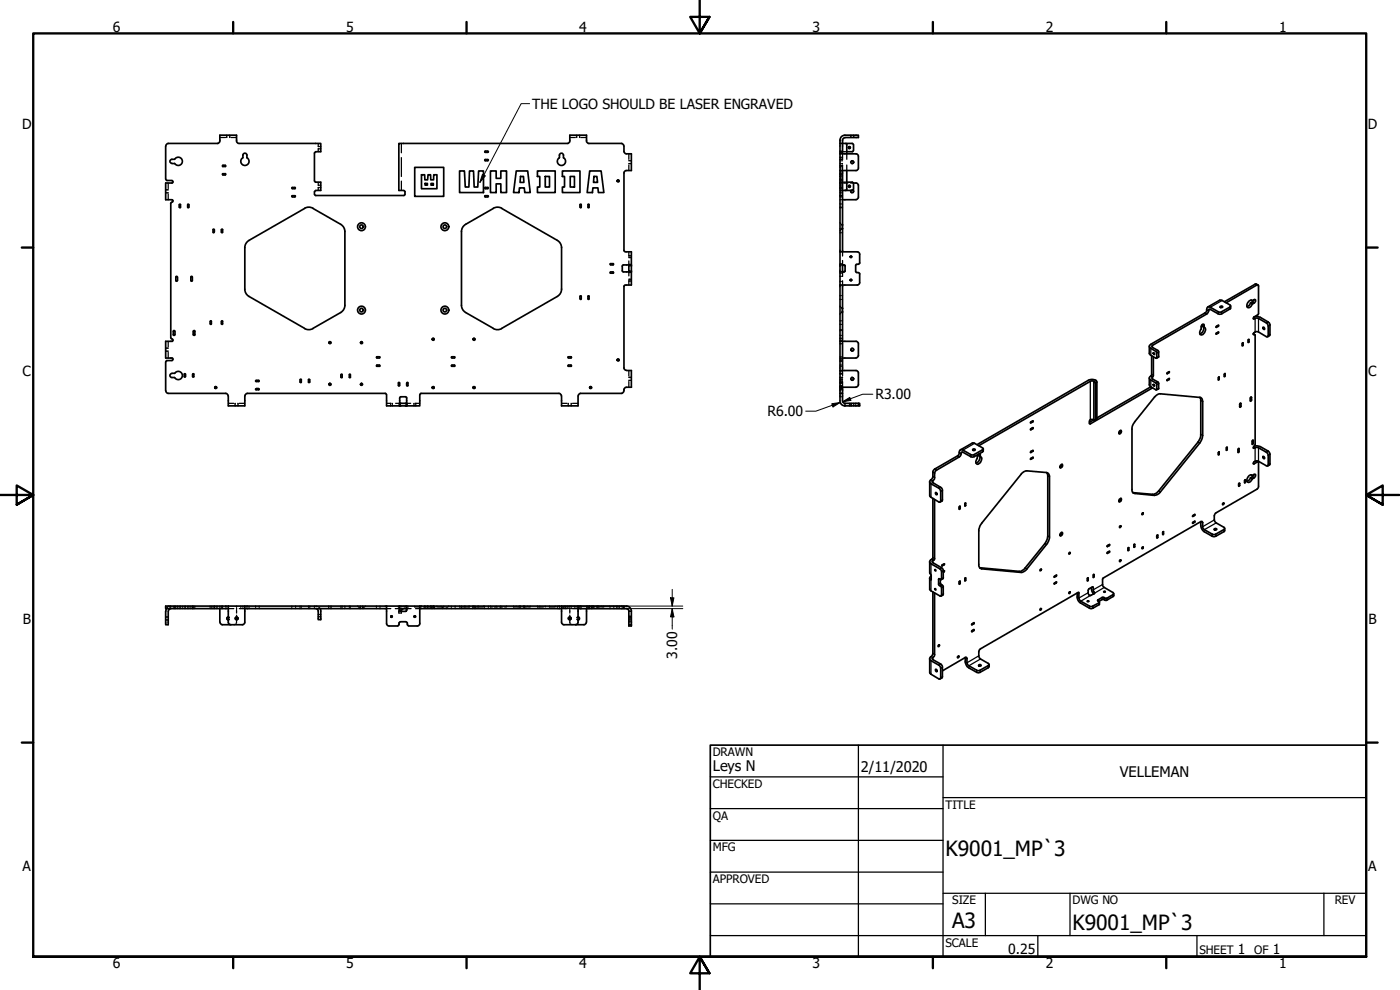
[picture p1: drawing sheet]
<svg xmlns="http://www.w3.org/2000/svg" width="420mm" height="297mm" viewBox="0 0 420 297" stroke-linecap="round" stroke-linejoin="round" font-family="sans-serif">
<defs><g id="words">
<g font-size="6.3">
<text x="283.8" y="256.8">K9001_MP`3</text>
<text x="285.8" y="278.6">A3</text>
<text x="321.9" y="279">K9001_MP`3</text>
</g>
<g font-size="4.4">
<text x="213.9" y="231.4">Leys N</text>
<text x="258.4" y="231.6">2/11/2020</text>
<text x="336.1" y="233">VELLEMAN</text>
</g>
<g font-size="4.2">
<text x="33.8" y="9.6">6</text>
<text x="103.9" y="9.6">5</text>
<text x="173.9" y="9.6">4</text>
<text x="243.8" y="9.6">3</text>
<text x="313.9" y="9.6">2</text>
<text x="383.9" y="9.6">1</text>
<text x="159.7" y="32.6">THE LOGO SHOULD BE LASER ENGRAVED</text>
<text x="6.7" y="38.7">D</text>
<text x="410.5" y="38.7">D</text>
<text x="6.8" y="113">C</text>
<text x="410.7" y="113">C</text>
<text x="262.7" y="119.8">R3.00</text>
<text x="230.3" y="124.9">R6.00</text>
<text x="6.9" y="187.2">B</text>
<text x="410.7" y="187.2">B</text>
<text x="203.3" y="197.7" transform="rotate(-90 203.3 197.7)">3.00</text>
<text x="6.8" y="261.4">A</text>
<text x="410.7" y="261.4">A</text>
<text x="302.6" y="286.2">0.25</text>
<text x="371.5" y="286.2">1</text>
<text x="382" y="286.2">1</text>
<text x="33.8" y="290.5">6</text>
<text x="103.9" y="290.5">5</text>
<text x="173.9" y="290.5">4</text>
<text x="243.8" y="290.5">3</text>
<text x="313.9" y="290.5">2</text>
<text x="383.9" y="290.5">1</text>
</g>
<g font-size="3.5">
<text x="213.9" y="226.9">DRAWN</text>
<text x="213.9" y="236.4">CHECKED</text>
<text x="213.9" y="245.9">QA</text>
<text x="283.8" y="242.6">TITLE</text>
<text x="213.9" y="255.4">MFG</text>
<text x="213.9" y="265">APPROVED</text>
<text x="285.8" y="271.3">SIZE</text>
<text x="321.9" y="271.3">DWG NO</text>
<text x="400.6" y="271.3">REV</text>
<text x="283.8" y="284">SCALE</text>
<text x="360" y="286.2">SHEET</text>
<text x="376.4" y="286.2">OF</text>
</g>
</g></defs>
<!-- layer: Visible (ANSI) -->
<g fill="none" stroke="#000" stroke-width=".51">
<path d="M49.7 43.8v10M49.8 53.8l.3 .4h1.5M51.6 54.2l.3 .2-.1 .5h-2.1v5l2.1 .1 .1 .5-.3 .1M51.6 49.1h.8M52.4 47.8h-.8a.6 .6 0 0 0-.6 .6 .6 .6 0 0 0 .6 .6M52.4 47.8a1.24 1.24 0 0 1 1.9-.3 1.24 1.24 0 0 1 0 1.9 1.24 1.24 0 0 1-1.9-.4M66 42.3v-1.7h5v1.7M66 42.3l-.2 .5-.5 .2h-14.8l-.5 .3-.2 .5M66.9 52.1l.8 .1-.1 .2M66.9 52.5h.7M66.9 49.6h.7M66.9 52.1l-.2 .2 .2 .1"/>
<path d="M66.9 49.6l-.2 .2 .2 .2M67.6 49.6l.1 .3-.8 .1M71 42.3l.2 .5 .6 .2h24.5v2.5h-1.6l-.3 .4M72.9 46.6a.6 .6 0 0 1 .6-.6 .6 .6 0 0 1 .6 .6M72.9 46.5v.9M74.1 46.5v.8a1.24 1.24 0 0 1 .3 1.9 1.24 1.24 0 0 1-1.8 0 1.24 1.24 0 0 1 .3-1.9M87.7 56.2l-.1 .2 .1 .2M87.7 58.7l-.1 .2 .1 .1M87.8 56.2h.7M87.8 56.6h.7M87.8 58.7h.7M87.8 59.1h.7"/>
<path d="M88.5 56.2l.1 .2-.1 .2M88.5 58.7l.1 .2-.1 .1M94.4 45.9v8.4M94.4 57.5v.8M94.4 54.3l.3 .4h1.6v2.4l-1.5 .1-.4 .3M124.5 50.2h8.7v8.7h-8.7zM126.5 52.4h.9l.1 1.6h.8l.2-1.6h.7l.1 1.6h.8l.1-1.6h.9v4.2h-4.6zM127.6 55h.7v.5h-.7zM129.3 55h.7v.5h-.7zM137.9 51.3h1.5l.2 4.8h1.1l.2-4.8h1.2l.2 4.8h1.1l.2-4.8h1.5v6.5h-7.2zM145.6 56.6h.8M145.6 45.3h.8"/>
<path d="M145.6 59.1h.8M145.6 48.2h.8M145.6 56.6l-.1-.3 .9-.1 .2 .2-.2 .2M145.6 48.2l-.1-.3h.9l.2 .1-.2 .2M145.6 59l-.1-.2 .9-.1 .2 .2-.2 .1M145.6 45.4l-.1 .3h.9l.2-.2-.2-.1M147.2 51.3h1.7v2.2h1.4v-2.2h1.7v6.5h-1.7v-2.6h-1.4v2.6h-1.7zM154.9 51.3h3.5l.7 6.5h-1.6l-.1-1.4h-1.5l-.1 1.4h-1.7zM156.2 52.9h.9l.1 1.8h-1.1zM161.3 51.3h5.3v6.5h-5.3v-1.7h.7v-3.2h-.7zM163.6 52.9h1.3v3.2h-1.3zM167.9 46.6a.6 .6 0 0 1 .6-.6 .6 .6 0 0 1 .6 .6"/>
<path d="M167.9 46.5v.8a1.24 1.24 0 0 0-.4 1.9 1.24 1.24 0 0 0 1.9 0 1.24 1.24 0 0 0-.3-1.9v-.8M168.8 51.3h5.3v6.5h-5.3v-1.7h.6v-3.2h-.6zM171 42.3l-.2 .5-.6 .2h-50.5v14.1l1.7 .1 .1 1.1-.1 .3-26.7 .1-.3-.4M171 42.3v-1.7h5v1.7M171.1 52.9h1.3v3.2h-1.3zM176 42.3l.2 .5 .6 .2M176.7 43h9.8M177 51.3h3.4l.8 6.5h-1.6l-.1-1.4h-1.6l-.1 1.4h-1.6zM178.2 52.9h.9l.2 1.8h-1.2zM186.5 43l.5 .3 .2 .5M187.3 43.8v1.6l.2 .5 .5 .3h1.5v5h-1.8l-.4 .7v23.3M252.1 42v78.3a1.49 1.49 0 0 0 1.5 1.5"/>
<path d="M252.1 43h3.7l.3 .4M252.1 46.2h4.8l.5 .2 .2 .5v3.5l-.2 .6-.5 .2h-4.8M252.9 59.9h4M252.9 42v4.2M252.9 51.2v24.4M253.6 40.6h4v.7h-4M253.6 41.3l-.5 .2-.2 .6M253.6 40.6a1.49 1.49 0 0 0-1.5 1.5M253.8 43l.3 .4M254.1 54.7h1.6l.4 .3M254.1 43.4v2.8M254.1 51.2v5.6"/>
<path d="M254.1 56.8l-.3 .3M256 57.1a.41 .41 0 0 1 .1 .6 .41 .41 0 0 1-.6 .1 .41 .41 0 0 1-.1-.6M256.1 56.8l-.4 .3h-2.8M256.1 45.2l-.4 .3h-1.6M256.2 54.9l1 .1 .4 .4v3.8M256.2 43.4v1.7M256.2 55v1.8M257.6 59.1l-.2 .6-.5 .2M51.2 61v40.3l.4 .3M51.6 60.7l-.4 .3M53.8 61.4v.8M53.8 62.2l.2 .1 .2-.1"/>
<path d="M53.8 61.4l.2-.1 .2 .1M54.2 61.4v.8M56.3 62.2l.2 .1 .1-.1M56.3 61.4l.2-.1 .1 .1M56.3 61.4v.8M56.7 61.4v.8M63.9 69.7l.2 .1 .2-.1M63.9 68.9l.2-.1 .2 .1M63.9 68.9v.7M64.3 68.9v.7M66.4 68.9v.7M66.5 69.7l.1 .1 .2-.1"/>
<path d="M66.5 68.9l.1-.1 .2 .1M66.8 68.9v.7M74.7 72.1l-.8 .7-.4 1.5v12.5M74.7 72.1l16.7-9.6 1-.3 1.5 .3 8.3 4.8 .8 .7 .5 1.5-.1 22.6-.4 1-.7 .7-8.4 4.7M148.1 62.5l1.5-.3 1 .3 16.7 9.6M148.1 62.5l-8.4 4.8-.7 .7-.5 1.5v22.1l.2 1 1 1.2 8.4 4.7M167.3 72.1l1 1.2 .2 1v12.5M174.1 61.4v.8M174.1 61.4l.2-.1 .1 .1M174.1 62.2l.2 .1 .1-.1M174.4 61.4v.8M176.5 62.2l.1 .1 .2-.1"/>
<path d="M176.5 61.4l.1-.1 .2 .1M176.5 61.4v.8M176.8 61.4v.8M183.2 79.1l-.1 .2 .1 .1M183.3 79.1h.7M183.3 79.5h.7M184 79.1l.1 .2-.1 .1M186.8 79.9v1.3M187.3 75.1l.3 .4M187.6 75.6h1.9v5.9h-.8v-1.9M188.7 79.5v.1M188.7 79.6l.8-.1h-2.4l-.3 .3"/>
<path d="M252.1 75.6h5.5l.4 .7v2.6M252.1 79.5h1.2l.3 .3M252.9 79.5v2.1M253.6 79.9v1.3M257.1 79.3l-.3 .4v1.7l.3 .4M257.2 79.3h.4M258 78.9l-.3 .3M52.5 99.4l-.4-.2-.1 1.2M52.5 99.4v1M52.8 83.2v1.1l.4-.1M52.8 83.1l.2-.2 .2 .2M53.3 83.2v1"/>
<path d="M57.3 83.1l.2-.2 .2 .2M57.3 83.2v1l.2 .2 .2-.2v-1M58 99.4v1M58 99.4l.4-.2 .1 1.2M63.1 96.4v.7M63.1 96.4l.2-.1 .1 .1v.9l-.3-.1M66.4 96.4v.7M66.5 96.4l.3-.1v.9l-.2 .1-.1-.1M73.5 86.8l.2 1 1 1.1M74.7 88.9l16.7 9.6M91.4 98.6l1 .3 1.5-.3M148.1 98.6l1 .3 1.5-.3"/>
<path d="M167.3 88.9l-16.7 9.6M168.5 86.8l-.4 1.4-.8 .7M174.1 88.9v.7M174.1 88.9h.3v.8l-.1 .1-.2-.1M176.5 88.8l.3 .1-.2 .9zM183.2 81.6l-.1 .2 .1 .2M183.3 81.6h.7M183.3 82h.7M184 81.6l.1 .2-.1 .2M186.8 81.2l.3 .4 2.4-.1v4h-1.9M187.6 85.6l-.3 .3v24.5M188.7 81.5v.1"/>
<path d="M252.9 85.5v25.7M253.6 81.5l-1.5 .1M253.6 81.2v.2M257.2 81.8h.4M257.7 81.8l.3 .4v2.6l-.4 .7h-5.5M360.7 97.5l.6-.2 .1 .9a1.35 1.35 0 0 1 .3 1.4 1.35 1.35 0 0 1-1.1 .9 1.01 1.01 0 0 1-.1-1.8v-.9zM360.8 97.4v.5l.6 .3M361.2 98.1a1.77 1.77 0 0 1-1.1 2.1M362.5 92.1l3.6-2.1 .7 .2 2.5 1.5-.2 .4-2.6 1.5h-.7l-2.6-1.4a.76 .76 0 0 0-.9 .1 .76 .76 0 0 0-.2 .9l-.5 .7-16.6 9.7-.1 .4 .3 .4 1.8 1.1 .1 2-2.2-1.3v-2.3M365.1 97.9l.7-.3-.8 .6zM365.1 99.9l.7-.2-.8 .6zM366.1 92l.5-.2 .3 .1a.38 .38 0 0 1-.3 .4 .38 .38 0 0 1-.5-.3z"/>
<path d="M368 90.9l9.5-5.4 .2 .2v8.5l-1.3 .9-.3 .5 .2 .1 .8-.3 .6 .2 2.5 1.4 .4 .8v3.1l-.6 .1-2.3-1.4a1.02 1.02 0 0 0-1.5 .8l.5 .2-.1 33.1a.46 .46 0 0 0-.4 .3 .46 .46 0 0 0 .2 .5l.7-.3 .6 .2 2.3 1.3 .5 .5v3.5h-.5l-2.3-1.3a1.02 1.02 0 0 0-1.5 .8l1.5-.6v7.5l-.3 .6-12.4 7.1-.4 .6-.2 1.6 .4 .8 2.5 1.4 .2 .5-2.8 1.7h-.7l-2.9-1.8-.2-.4v-1.4l-.2-.4-.3 .1M369.3 91.8v.8l-3.1 1.7-.6-.1-2.4-1.4h-.4l-.2 .9-.5 .5-16.2 9.4-.1 .5 1.9 1.4v1.6l-.6 .4M375.3 90.9l-.3 .7-.8 .4M375.3 90.9l.6 .3M375.5 90l.4 .2M375.9 90.2l.5-.3a.51 .51 0 0 1 .5 .5 .51 .51 0 0 1-.5 .5l-.5 .3M375.9 90.2a1.25 1.25 0 0 0-1.7 1.4 .65 .65 0 0 0 .5 .7 .65 .65 0 0 0 .8-.4l.4-.7M376.3 95.2l.6-.2 1.1 .1 2.9 1.8 .2 .4v3.2l-.7 .5M376.3 90l-.3 .5-.7 .4M377.6 85.5l-.8-.3-9.3 5.3M379.1 98.2h.2l.2 .5a.37 .37 0 0 1-.4-.1 .37 .37 0 0 1 0-.4zM49.7 108.5v8.8"/>
<path d="M49.8 117.3l.2 .5 .5 .2h17.3l.4 .2 .3 .6M51.6 112.1a.6 .6 0 0 0-.6 .6 .6 .6 0 0 0 .6 .6h.8M51.6 101.7l.3 .2-.1 .5h-2.1v5l2.1 .1 .1 .5-.3 .1M51.6 108.2h-1.5l-.3 .3M51.6 112h.8M52 100.4l.2 .2 .3-.2M52.4 112a1.24 1.24 0 0 1 1.9-.3 1.24 1.24 0 0 1 0 1.9 1.24 1.24 0 0 1-1.9-.3M55.3 112.3l.2-.2 .1 .2M55.3 112.3l.1 .8 .2-.1M55.7 112.3v.7M57.8 112.3v.7M57.8 112.3l.2-.2 .2 .2"/>
<path d="M58 100.4l.3 .2 .2-.2M58.2 112.3l-.1 .8-.3-.1M68.5 118.8v3h5v-3M74.2 118h41.4l.4 .4M74.3 118l-.6 .2-.2 .6M76.9 116.6l-.1 .3 .8 .1M76.9 114.2l-.1 .2 .8 .1M76.9 116.6h.7M76.9 114.1h.7M77.6 116.6l.2 .2-.2 .2M77.6 114.2l.2 .1-.2 .2M90 113.9v.8"/>
<path d="M90.1 113.9l.2-.1 .1 .1M90.4 113.9v.8l-.3-.1M92.6 113.9v.8l.3-.1M92.6 113.9l.1-.1 .2 .1M93 113.9v.8M102.3 112.4v.8M102.4 113.2l.1 .1 .2-.1M102.4 112.4l.1-.1 .2 .1M102.7 112.4v.8M104.8 112.4l.2-.1 .2 .1M104.8 112.4v.8M104.8 113.2l.2 .1 .2-.1"/>
<path d="M105.2 112.4v.8M113.1 107h.8l.1 .2-.1 .2M113.1 107.4h.8M113.1 109.5h.8M113.1 109.6l-.1 .1 .1 .2M113.1 107l-.1 .2 .1 .2M113.9 109.6l.1 .1-.1 .2h-.8M116 118.4v3.4h5.9M119.6 114.9l.1-.2 .2 .2M119.6 114.9v.8M119.6 115.7l.1 .1 .2-.1M120 119.4v2.4l.1-.8"/>
<path d="M120 114.9v.8M120.3 119l-.3 .4M120.3 119h1.4l.3 .4M122 119.4l-.1 2.4M122 114.9v.8M122.1 114.9l.2-.2 .1 .2M122.1 115.7l.2 .1 .1-.1M122.4 114.9v.8M126 118.4v3.4h-4.1M126.4 118h41.3l.6 .2 .2 .6M126.4 118l-.4 .4M135.6 109.6l-.2 .1 .2 .2"/>
<path d="M135.6 107l-.2 .2 .2 .2M135.6 107l.9 .1-.1 .3M135.6 107.4h.8M135.6 109.5h.8M136.4 109.6l.1 .3h-.9M168.5 118.8v3h5v-3M170.6 107.4l-.2-.2 .2-.2h.8v.4M170.6 109.6l-.2 .1 .2 .2h.8v-.3M170.6 107.4h.8M170.6 109.5h.8M174.2 118h12.3M174.3 118l-.5 .2-.3 .6"/>
<path d="M187.2 117.3l-.2 .5-.5 .2M187.3 110.4l.2 .5 .5 .2M188 111.2h1.5v5h-1.8l-.4 .4v.7M252.1 111.2h4.8l.5 .2 .2 .5M252.1 116.2h4.8M252.9 102.4h4l.5 .2 .2 .5v3.6M252.9 118v2.6l.7 .4M252.9 116.2v1.8h-.8M252.9 107.4h4M257.6 106.6l-.2 .6-.5 .2M257.6 111.9v3.5l-.2 .5-.5 .2M344.9 113.4v2.2l.5 .5"/>
<path d="M345.4 116.1l-16.2 9.3M345.6 106.7v5.9a.74 .74 0 0 0-.6 .7 .74 .74 0 0 0 .4 .7l1.6 1 .2 1.9-.2 .1-1.6-.9M345.9 116.4l-18.7 10.8-.2-.1v-.7a.77 .77 0 0 1 1.2-.4M346.1 107v5.8a.6 .6 0 0 0-.2 .9l1.8 1.2v1.7l-.6 .4M346.1 105.8l.4 .3v.2l-.3-.1zM346.2 115.3l.3 .3-.1 .3-.3-.3zM346.8 118.9l.9-.7h.5l12.3 1.2 .4 1-.1 11-.8 1.6-12 14.9-1.5 .7-5.9-.5-.7-.3-.2-.6 .1-19.2 .8-1.5zM350.2 114l.8-.4-.2 .3-.5 .3zM350.3 111.8l.7-.2-.8 .5zM360.1 119.2l.3 .6v10.9l-.9 1.9-12.3 15.3-1.3 .4-5.9-.5M365.8 113.1l.1 .8-.2 .1-.1-.7zM367.6 112.1l.1 .8-.2 .1-.1-.7z"/>
<path d="M372.9 102.9h.2l-.2 .9zM374.6 101.8h.2l-.2 1zM375.3 119.2h.3v.9l-.3 .3zM376.1 100.1l.5 .3M120 121h.1M120.1 121h1.8M121.9 121v.8M122 121h-.1M253.6 121h4M257.6 121v.8h-4M257.6 121h.4v.8h-.4M288.2 135l3.7-2.1h.4l2.8 1.7-.3 .4-2.6 1.5h-.7l-2.5-1.4a.76 .76 0 0 0-.9 0 .76 .76 0 0 0-.2 1l-.5 .7-6.9 4-.5 .7v1.5l-.3 .6a.86 .86 0 0 0-.6 .7 .86 .86 0 0 0 .3 .8l2.3 1.4 .5 .5 .1 3.3-.2 .4-3-1.7-.1-4.5"/>
<path d="M293.4 136.4l-.1 1.1a.91 .91 0 0 0-.5 1 .91 .91 0 0 0 .8 .7 1.65 1.65 0 0 0 .8-2.1l-.2-.1M293.7 136.3v.4l.5 .3M294 136.9a1.85 1.85 0 0 1-1.1 2.1M294.1 136.1l.1 .9M295.1 134.7v.7l-.3 .2-2.8 1.5-.7-.1-2.3-1.3a.6 .6 0 0 0-.6 .2 .6 .6 0 0 0 0 .7l-.5 .5-6.8 4-.5 .5-.2 2.1-.7 .9 2.6 1.6 .5 .5v3.4l-.7 .5M309.2 137.7l.9-.5-.2 .3-.6 .3zM309.2 126.7l.9-.4-.2 .3-.6 .3zM309.3 128.7l.8-.4-.7 .7zM309.4 135.4l.7-.2-.8 .6zM318.2 139.7l.3-.3a.5 .5 0 0 1 .4 .6 .5 .5 0 0 1-.7 .3zM318.7 139.4l.1 .5-.6 .4 .6-.9M328.2 126h.5v-11.1a1.03 1.03 0 0 0-1.5-.5l-33.4 19.3"/>
<path d="M328.2 126l-1.2 .7M328.6 126l.6-.3v-11a1.66 1.66 0 0 0-2.6-.6l-33.4 19.3M336 129.3l.2-.2a.5 .5 0 0 1 .3 .7 .5 .5 0 0 1-.7 .2zM336.4 129.2l-.5 .9M336.4 129.1v.6l-.5 .4M365.7 135.7l.2-.1-.1 .9zM368.1 134.2h.2v.8l-.3 .1zM371.7 134.5l.2 1.1-.2 .2-.2-1.1zM372.2 121l.2 .1v.8l-.2 .3zM375.9 132.1h.2v1l-.3 .2zM376.3 134l.6-.2 1.1 .1 2.9 1.8 .2 .4v3.2l-.7 .5M377.2 138.3l.4 .2"/>
<path d="M379.1 136.9l.4 .6a.39 .39 0 0 1-.5-.1 .39 .39 0 0 1 .1-.5zM280 149.5l-.1 18.1a.97 .97 0 0 0-.7 1.4l2.9 1.7 .5 .7v2.4l-.9-.1v1.7l.9 .9v2.4l-.2 .2-3.3-1.9-.1-3.5M280.5 149.8v18l-.8 .8 3.2 2 .2 .5v2.4l-.6 .4M280.8 147.8l.4 .3v.3l-.3-.1zM288 151.9l.2 .7-.3 .2-.1-.7zM289.6 150.9h.2l-.2 1zM306.7 142l1.2-.7 6.2 .5 .6 .4 .3 .5v18.8l-.3 .8-.4 .8-6.4 8-.9 .5-.5 .2-12.1-1.2-.6-.8v-10.9l.3-1.2zM314.1 141.8l.4 .9v18.1l-.3 1.2-.6 1.1-6.2 7.6-.9 .7-12.5-1M318.7 159.8l.1 .5-.6 .4 .6-.9M336 149.7l.2-.1a.5 .5 0 0 1 .4 .6 .5 .5 0 0 1-.7 .3l-.1-.4zM336.4 149.6l-.5 .9M336.4 149.5l-.1 .8-.4 .2"/>
<path d="M349.1 159.5v1zM357.9 154.7l.7-.3-.7 .6zM357.9 156.8l.7-.4-.6 .6zM360.4 156.5l-29.4 17-.1 2.1 .2 .4 2.9 1.8 .2 .4-2 1.3h-.6l-.6-.3-1.5 .8-.1 .1 .5 .5v.2l-2.1 1.2h-.6l-3-1.7-.4-.9v-1.6h-.3l-29.2 16.9-.5 .7v1.6l.1 .4 2.7 1.7 .3 .3-3 1.8h-.6l-2.7-1.6-.4-.7v-1.4l-.2-.3-.3 .1M360.4 156.5l.1 1.8 .5 .9 3 1.8 .9-.1 2.4-1.4 .2-1M364.4 158.7h.7a.35 .35 0 0 1-.3 .4 .35 .35 0 0 1-.4-.4zM367.1 150.9h.1a.27 .27 0 0 1 .1 .3 .27 .27 0 0 1-.4 .1zM371.9 145l.1 .1v.6l-.2 .2zM373.6 144.1l.2-.2-.2 1zM375.3 143.4l-.6 .8-.5 .2M375.3 143.4l.6 .3M375.5 142.5l.4 .2"/>
<path d="M375.9 142.7l.7-.4 .2 .1-.2 .8-.7 .5M375.9 142.7a1.32 1.32 0 0 0-1.4 .4 1.32 1.32 0 0 0-.2 1.4 1.05 1.05 0 0 0 1.6-.8M376.3 142.4l-.4 .7-.6 .3M279 168.5v3.4l.5 .7-.1 1.4a.59 .59 0 0 1-.4-.6 .59 .59 0 0 1 .5-.6M280 177.6v18.5l-.3 .6a.86 .86 0 0 0-.6 .7 .86 .86 0 0 0 .3 .8l2.3 1.4 .5 .5 .1 3.3-.2 .4-3-1.8-.1-4.4M280.5 177.9l-.1 18.9a.68 .68 0 0 0-.4 1.1l2.3 1.3 .5 .6v3.4l-.7 .5M282.2 173.8v1.1l.9 1v2.5l-.7 .5M282.8 169.5l.7-.3-.8 .6zM283.1 171.4l.4-.2-.4 .5M288 174.4h.2l-.2 .9zM289.6 173.4h.2v.9h-.2zM312.3 170.7h.1a.25 .25 0 0 1 .1 .4 .25 .25 0 0 1-.4 0z"/>
<path d="M316.4 175l.7-.4-.1 .3-.6 .3zM316.4 173l.7-.4-.1 .3-.6 .3zM318.2 160.1l.5-.3a.54 .54 0 0 1 .1 .6 .54 .54 0 0 1-.7 .2zM320.9 165.8h.3l-.3 .5zM323.3 177.9v1.5l.5 1.2 3.2 1.9h1l1.9-1.1v-.8M326.4 173.4h.2l-.1 .9h-.2zM326.8 176.6l1.1-.5 .2 .2v.9l.4 .8-1.1 .6a.61 .61 0 0 1-.7-.1 .61 .61 0 0 1-.1-.7v-.8zM327.5 176.3l.2 1 .5 .9M328.2 172.3l.2 .7-.3 .3zM331.3 177.4l.4 .2-.4 .1zM332.3 163.8l.8-.4-.7 .6zM332.3 165.8l.8-.3-.7 .5z"/>
<path d="M334.3 178.1l-.2 .8-1.9 1.2-1.4-.3-1 .7M338.6 164.3h.2l-.1 .9h-.2zM340.4 163.3h.2l-.1 .9h-.2zM347.2 160.6h.3l-.2 .9zM49.7 183.4v4h.8v-4M50 182.6l-.2 .7M51.3 182.6l-.5 .2-.3 .5M66 182.6v4.1M66 186.7l.3 .5 .5 .2h6M68.5 185.2l-.4 .4 .4 .4M68.5 181.8v4.9l.2 .5 .5 .2M71 185.2v.8"/>
<path d="M73.5 181.8v4.9l-.2 .5-.6 .2M73.5 182.6h42.5M96.1 182.6l.2 .8v2.5h-.8l-.1-2.8-.6-.5M116 181.8v5.3M116 187.1l.5 .7h2.9M119.7 187.4l-.4 .4M119.8 186.9v.5M120 181.8l.1 1.6M120 182.6h2M120.1 183.4h.2M120.1 186.6l-.3 .4M120.1 186.5h1.8"/>
<path d="M121.2 182.6l-.5 .2-.2 .6M121.9 186.6l.3 .4M122 181.8l-.1 1.6h-1.6M122.2 186.9v.5M122.3 187.4l.4 .4M126 187.1l-.5 .7h-2.9M126 181.8v5.3M126 182.6h42.5M168.5 181.8v4.9l.2 .5 .6 .2h6M171 185.2v.8M173.5 181.8v4.9l-.2 .5-.5 .2M173.5 182.6h13.8v-.8a1.68 1.68 0 0 1 2.2 1.5v4.1h-.8"/>
<path d="M173.5 185.2l.4 .4-.4 .4M176 186.7l-.3 .5-.5 .2M176 182.6v4.1M187.3 181.8h-137.6v.8h18.8M187.3 182.6l1 .1 .4 .4v4.7h.8v-.4M281.6 193.6l.3-.1-.3 .5zM287.6 196.8h.2v.4l-.3 .2-.2-.3zM289.7 197.3v1.5l.6 1.2 3.2 1.9 .6-.2 2.5-1.4 .3-.3v-.6M289.7 197.3l-6.9 4M291.7 187.2l.7-.4-.2 .4-.5 .3zM291.7 189.2l.7-.3v.3l-.7 .3zM293.8 199.5h.6a.32 .32 0 0 1-.3 .4 .32 .32 0 0 1-.3-.4z"/>
<path d="M312.3 182.5a.27 .27 0 0 1 .2 .4 .27 .27 0 0 1-.4 .2zM326.3 180.3l.5 .2-.3 .1zM280.8 200.8l.3 .2 .1 .5-.3-.1z"/>
<circle cx="185.5" cy="54.3" r=".29"/>
<circle cx="254.9" cy="55.9" r=".29"/>
<circle cx="254.9" cy="44.3" r=".29"/>
<circle cx="255.7" cy="48.7" r=".41"/>
<circle cx="108.5" cy="68" r="1.17"/>
<circle cx="108.5" cy="68" r=".54"/>
<circle cx="133.5" cy="68" r="1.17"/>
<circle cx="133.5" cy="68" r=".54"/>
<circle cx="255.4" cy="77" r=".22"/>
<circle cx="108.5" cy="93" r="1.17"/>
<circle cx="108.5" cy="93" r=".54"/>
<circle cx="133.5" cy="93" r="1.17"/>
<circle cx="133.5" cy="93" r=".54"/>
<circle cx="255.4" cy="84" r=".22"/>
<circle cx="64.7" cy="116.3" r=".29"/>
<circle cx="99" cy="115.3" r=".29"/>
<circle cx="99" cy="102.8" r=".29"/>
<circle cx="108.5" cy="115.3" r=".29"/>
<circle cx="108.5" cy="102.8" r=".29"/>
<circle cx="130" cy="116.3" r=".29"/>
<circle cx="130" cy="101.8" r=".29"/>
<circle cx="142.3" cy="116.3" r=".29"/>
<circle cx="142.3" cy="101.8" r=".29"/>
<circle cx="177.3" cy="116.3" r=".29"/>
<circle cx="185.5" cy="108" r=".29"/>
<circle cx="255.7" cy="113.7" r=".41"/>
<circle cx="255.7" cy="104.9" r=".41"/>
<circle cx="292.3" cy="135" r=".34"/>
<circle cx="336.2" cy="158.1" r=".27"/>
<circle cx="342.9" cy="154.2" r=".25"/>
<circle cx="280.7" cy="176.9" r=".22"/>
<circle cx="280.7" cy="171.2" r=".22"/>
<circle cx="321" cy="177.9" r=".25"/>
<circle cx="336.2" cy="168.3" r=".27"/>
<circle cx="342.9" cy="164.4" r=".25"/>
<circle cx="71" cy="185.6" r=".41"/>
<circle cx="117.5" cy="185" r=".22"/>
<circle cx="124.5" cy="185" r=".22"/>
<circle cx="171" cy="185.6" r=".41"/>
</g>
<!-- layer: Visible Narrow (ANSI) -->
<g fill="none" stroke="#000" stroke-width=".38">
<path d="M360.9 97.3l.5 .3M361.6 93.9l.5 .3M362.1 93l.6 .3M363.2 92.8l-.5 .3M364.9 98.2h.2M365.3 97.8l.3 .1M365.3 99.8l.3 .1M365.6 93.5v.7M366.6 93.5v.7M366.8 90.2l-3.6 2M369.1 92.1v.6M375.9 90.6l.5 .3"/>
<path d="M376.1 95.6l.3 .1M376.7 95.6v4M376.7 85.3l.5 .2M377.7 95.6v4M380.6 96.6l-.6 .3M381.1 97.5l-.5 .3M327.2 114.4v11.6M328.2 114.4v11.6M328.9 114.2l-.5 .3M329.2 114.7l-.5 .2M345.4 112.8l.5 .3v.6M345.4 104.5v2.1"/>
<path d="M345.4 114v2.1M345.6 112.3l.5 .3M345.9 103.6v.7M347.5 114.6l-.6 .3M347.5 105.1l-.6 .4M347.7 116.5l-.5 .3M347.7 115l-.5 .4M347.7 107l-.5 .3M347.7 105.6l-.5 .3M350.2 114.1l.1 .1M350.2 112.1h.1M350.6 113.7l.2 .2"/>
<path d="M350.6 111.7l.2 .1M364.9 100.2l.2 .1M365.6 113.7l.3 .1M365.8 113.1l.1 .1M367.4 112.6l.3 .2M367.5 112.1l.2 .1M372.8 103.4l.3 .2M372.9 102.9h.2M374.6 102.3l.2 .2M374.7 101.8l.1 .1M375.2 119.9l.4 .2M375.4 119.1l.2 .1"/>
<path d="M376.1 100.3l.3 .1M381.1 100.4l-.5 .3M287.4 136.8l.5 .3M287.9 135.9l.5 .3M289 135.7l-.6 .2M291.3 136.4v.6M292.4 136.4v.6M292.5 133l-3.5 2.1M293.9 136.2l.3 .1M294.8 135v.6M309.2 137.7l.2 .1M309.2 128.8l.2 .2"/>
<path d="M309.2 126.8l.2 .1M309.2 135.7h.2M309.6 137.3l.3 .2M309.6 128.4l.3 .2M309.6 126.4l.3 .2M309.6 135.3l.3 .1M327 127l.2 .2M329.2 125.6l-.5 .2M359.5 132.6l.5 .4M360.4 130.4l.5 .3M360.4 120.2l.5 .2M365.6 136.1l.3 .2"/>
<path d="M365.8 135.6h.1M368 134.7l.3 .2M368.2 134.2l.1 .1M371.5 135.2l.4 .2M371.7 134.5l.2 .2M372 121.7l.4 .2M372.2 121l.2 .1M375.8 132.8l.3 .2M375.9 132.1l.2 .1M376.1 134.4l.3 .1M376.1 139.1l.3 .1M376.7 134.4v4"/>
<path d="M377 138.3l.4 .2M377.7 134.4v4M380.6 135.4l-.6 .3M381.1 139.2l-.5 .3M381.1 136.3l-.5 .3M279.4 143.9l.6 .4v.5M279.4 145.1v4.1M280 143l.5 .3M280 141.7l.5 .3M280.5 140.8l.6 .3M282.3 146.2l-.6 .3M282.8 150l-.5 .3"/>
<path d="M282.8 147.1l-.5 .3M287.8 152.4l.4 .2M288 151.9h.2M289.6 151.4l.2 .2M289.7 150.9l.1 .1M314.5 142.7l.5 .4M340 147.8l.6 .3M345.9 148.3l.6 .3M347.7 147.3l.5 .3M349.1 159.5l.1 .1M357.9 154.9h.1M357.9 156.9l.1 .1"/>
<path d="M358.3 154.5l.2 .2M358.3 156.5l.2 .2M360.4 156.5l.5 .3M364.4 156l-3.5 2M365 156.9l-3.6 2M367.3 158.9v.6M371.7 145.5l.3 .2M371.9 145l.1 .1M373.5 144.5l.3 .1M373.6 143.9l.2 .2M375.9 143.1l.5 .3M279.4 169.1v3.4"/>
<path d="M279.4 174v3.3M279.5 173.7l-.4 .1M279.7 167.8l.5 .3M280 168.2v.6M280 167.3l.5 .3M281.9 173.7l-.2 .1M282.2 174.9l-.5 .3M282.5 175.4l-.6 .3M282.6 170.4l-.5 .3M282.6 169.7l.2 .1M282.8 175.6l-.5 .3M283.1 171.4l.2 .2"/>
<path d="M283.1 169.3l.2 .2M283.1 178.2l-.5 .3M283.1 171.2l-.5 .4M283.1 176.1l-.5 .3M283.1 173.4l-.5 .3M287.8 174.9l.4 .2M288 174.4h.2M289.6 173.9l.2 .1M289.7 173.4l.1 .1M294.1 170.4l.5 .3M305.9 171.4l.6 .4M307.7 170.4l.5 .3"/>
<path d="M313.6 163.1l.5 .3M314.5 160.8l.5 .3M316.4 173.1l.1 .1M316.4 175.1l.1 .1M316.7 172.7l.3 .2M316.7 174.7l.3 .2M323.5 177.8l.3 .1M326.3 173.9l.3 .1M326.5 173.4l.1 .1M326.6 177.8l-2.8 1.6M327.2 178.7l-2.8 1.7M327.9 176.1l.2 .2"/>
<path d="M328.1 172.9l.3 .1M328.2 172.3l.2 .2M328.4 177.7l-.2 .5M330.8 179.2v.7M330.9 175.4l-2.8 1.6M331.3 179.2v.7M331.4 176.3l-2.9 1.7M331.6 179.5v.6M332.2 179.5v.6M332.2 163.9l.2 .1M332.2 166h.2M332.6 163.5l.3 .2"/>
<path d="M332.6 165.6l.3 .1M334 178.4v.6M338.5 164.8l.3 .2M338.6 164.3l.2 .1M340.3 163.8l.3 .2M340.4 163.3l.2 .1M347.2 161l.3 .2M347.3 160.5l.2 .1M348.9 160l.3 .2M363.8 160.3v.6M364.9 160.3v.6M279.4 197l.6 .3v.6"/>
<path d="M279.4 198.2v4.1M280 196.1l.5 .3M282.3 199.2l-.6 .4M289.7 197.3l.5 .3M291.6 187.4h.1M291.6 189.4l.1 .1M292 187l.2 .2M292 189l.2 .2M293.8 196.8l-3.6 2.1M294.3 197.7l-3.5 2.1M296.6 199.7v.6M327 181.8v.7"/>
<path d="M328 181.8v.7M329.5 180v.3M329.9 180.8v.6M282.8 203.1l-.5 .3M282.8 200.2l-.5 .3M293.1 201.1v.6M294.1 201.1v.6"/>
</g>
<!-- layer: Hidden (ANSI) -->
<g fill="none" stroke="#000" stroke-width=".38">
<path d="M49.7 57h.3M49.7 57.8h.3M50.2 57h.3M50.2 57.8h.3M50.5 54.9v1.7M50.5 58.2v1.7M66 41.3h1.7M68.1 40.6v.2M68.1 41v.3M68.9 40.6v.2M68.9 41v.3M69.3 41.3h1.7"/>
<path d="M95.5 43v.9M95.5 44.7v.8M95.5 54.7v.8M95.5 56.3v.8M95.5 55.6h.3M95.5 56.2h.3M95.5 44h.3M95.5 44.6h.3M96 55.6h.3M96 56.2h.3M96 44h.3M96 44.6h.3"/>
<path d="M120.5 43v2.8M120.5 47.3v5.6M120.5 54.3v2.8M171 41.3h1.7M173.1 40.6v.2M173.1 41v.3M173.9 40.6v.2M173.9 41v.3M174.3 41.3h1.7M188.7 46.2v1.6M188.7 49.5v1.7M188.7 49.1h.3"/>
<path d="M188.7 48.2h.3M189.2 49.1h.3M189.2 48.2h.3M252.1 49.1h.2M252.1 48.2h.2M252.1 56.2h.2M252.1 54.9h.2M252.1 59.9h.2M252.1 54.2h.2M252.1 58.7h.2M252.1 59.1h.2M252.1 47.9h.2"/>
<path d="M252.1 49.6h.2M252.1 50h.2M252.1 52.1h.2M252.1 52.5h.2M252.1 45.3h.2M252.1 45.7h.2M252.1 56.6h.2M252.1 55.5h.2M252.1 55h.2M252.1 52.4h.2M252.1 54h.2M252.1 50.2h.1"/>
<path d="M252.1 55.2h.2v3M252.1 56.1h.2M252.1 52.9h.2M252.1 56.4h.2M252.1 57.8h.2M252.1 51.3h.1M252.1 53.5h.2M252.1 57.1h.2M252.1 45.5h.5M252.1 47.8h.2M252.1 47.4h.2M252.1 46h.2"/>
<path d="M252.1 47.2h.2M252.1 49.7h.2M252.1 54.6h.2M252.2 50.2l.1 .3M252.2 51.3l.1 2.6M252.3 58.5v.4h-.2M252.3 50.9v.4M252.6 49.1h.3M252.6 48.2h.3M252.6 56.2h.3M252.6 54.9h.4M252.6 59.9h.3"/>
<path d="M252.6 54.2h.3M252.6 58.7h.3M252.6 59.1h.3M252.6 47.9h.3M252.6 49.6h.3M252.6 50h.3M252.6 52.1h.3M252.6 52.5h.3M252.6 45.3h.3M252.6 45.7h.3M252.6 56.6h.3M252.6 54h.3"/>
<path d="M252.6 54.7h-.5M252.6 57.1h.3M252.6 47.4h.3M252.6 46h.3M252.6 47.2h.3M252.6 49.7h.3M252.6 54.6h.3M252.9 46.2v1.6h-.3M252.9 49.5v1.7M253 54.7h.7M253 45.5h.7M253.3 54.9h1.1"/>
<path d="M253.9 54.7h.2M253.9 45.5h.2M254.1 46.2v1.6M254.1 49.5v1.7M255.3 54.9h.9M255.4 40.6v.2M255.4 41v.3M255.7 57.1h-.2M255.8 57l.2 .1M256.2 40.6v.2M256.2 41v.3M188.7 75.6v1.3"/>
<path d="M188.7 78.3v1.3M188.7 79.3h.3M188.7 76.8h.3M188.7 77.3h.3M189.2 79.3h.3M189.2 76.8h.3M189.2 77.3h.3M252.1 66.9l.2 .1M252.1 69.8h.2M252.1 68.7h.2M252.1 79.1h.2M252.1 61.2h.2"/>
<path d="M252.1 62.3h.2M252.1 62.2h.2M252.3 69l-.2 .2M252.5 67.3l.2 .2v.4M252.6 69.8h.3M252.6 68.7h.3M252.6 79.1h.3M252.6 61.2h.3M252.6 62.3h.3M252.6 62.2h.3M252.7 68.2v.4l-.2 .2M252.8 67.5h.1"/>
<path d="M252.8 68.6h.1M252.9 75.6v1.2M252.9 78.2v1.3M253 79.5h.4M253.5 79.6h.1M188.7 81.5v1.3M188.7 84.2v1.3M188.7 81.8h.3M188.7 83.8h.3M188.7 84.3h.3M189.2 81.8h.3M189.2 83.8h.3"/>
<path d="M189.2 84.3h.3M252.1 91.9l.2 .2M252.1 99.2h.2M252.1 96.3h.2M252.1 97.3h.2M252.1 84.4h.2M252.1 82.9h.2M252.1 82h.2M252.1 88.7h.2M252.1 89.8h.2M252.1 98.9h.2M252.3 94l-.2 .2"/>
<path d="M252.5 92.3l.2 .5M252.6 99.2h.3M252.6 96.3h.3M252.6 97.3h.3M252.6 84.4h.3M252.6 82h.3M252.6 88.7h.3M252.6 89.8h.3M252.6 98.9h.3M252.7 93.2l-.2 .6M252.8 92.5h.1M252.8 93.6h.1"/>
<path d="M252.9 81.6v1.3h-.3M252.9 84.3v1.2M253 81.6h.4M253.6 81.5h-.1M49.7 104.5h.3M49.7 105.3h.3M50.2 104.5h.3M50.2 105.3h.3M50.5 102.4v1.7M50.5 105.7v1.7M188.7 111.2v1.6M188.7 114.5v1.7"/>
<path d="M188.7 114.1h.3M188.7 113.3h.3M189.2 114.1h.3M189.2 113.3h.3M252.1 114.1h.2M252.1 113.3h.2M252.1 102.4h.2M252.1 108.2h.2M252.1 119h.2M252.1 114.5h.2M252.1 117h.2M252.1 100.6h.2"/>
<path d="M252.1 112.1h.2M252.1 113.2h.2M252.1 113.7h.2M252.1 114.9h.2M252.1 112h.2M252.1 107h.2M252.1 107.4h.2M252.1 109.5h.2M252.1 109.9h.2M252.1 102.1h.2M252.1 101.5h.2M252.1 113.4h.2"/>
<path d="M252.1 112.3h.2M252.1 113.9h.2M252.1 111.4h.2M252.1 114.7h.2M252.1 115.9h.2M252.1 115.6h.2M252.1 115h.2M252.1 103.1h.2M252.1 102.5h.2M252.1 108.4h.2M252.1 107.7h.2M252.1 116.6h.2"/>
<path d="M252.1 116h.2M252.6 114.1h.3M252.6 113.3h.3M252.6 102.4h.3M252.6 108.2h.3M252.6 114.5h.3v1.7M252.6 119h.3M252.6 117h.3M252.6 100.6h.3M252.6 112.1h.3M252.6 113.2h.3M252.6 113.7h.3"/>
<path d="M252.6 114.9h.3M252.6 112h.3M252.6 107h.3M252.6 107.4h.3M252.6 109.5h.3M252.6 109.9h.3M252.6 102.1h.3M252.6 101.5h.3M252.6 113.4h.3M252.6 112.3h.3M252.6 113.9h.3M252.6 111.4h.3"/>
<path d="M252.6 114.7h.3M252.6 115.9h.3M252.6 115.6h.3M252.6 115h.3M252.6 103.1h.3M252.6 102.5h.3M252.6 108.4h.3M252.6 107.7h.3M252.6 116.6h.3M252.6 116h.3M252.9 111.2v1.6M68.5 121h1.7"/>
<path d="M70.6 121v.3M70.6 121.5v.3M71.4 121v.3M71.4 121.5v.3M71.8 121h1.7M116 121h1.3M117.2 121v.3M117.2 121.5v.3M117.7 121v.3M117.7 121.5v.3M118.7 121h1.4M119.8 121v.3"/>
<path d="M119.8 121.5v.3M121.9 121h1.4M122.2 121v.3M122.2 121.5v.3M124.3 121v.3M124.3 121.5v.3M124.7 121h1.3M124.8 121v.3M124.8 121.5v.3M168.5 121h1.7M170.6 121v.3M170.6 121.5v.3"/>
<path d="M171.4 121v.3M171.4 121.5v.3M171.8 121h1.7M253.6 121v.3M253.6 121.5v.3M255 121v.3M255 121.5v.3M255.4 121v.3M255.4 121.5v.3M255.5 121v.3M255.5 121.5v.3M256.2 121v.3"/>
<path d="M256.2 121.5v.3M256.8 121v.3M256.8 121.5v.3M49.7 185.2h.3M49.7 186h.3M50.2 185.2h.3M50.2 186h.3M50.3 182.2l-.3 .4M50.7 182l.5-.2v.3M51 181.8v.3M51 182.4v.2M51.2 182.4v.2"/>
<path d="M52 181.8v.3M52 182.4v.2M52.4 181.8v.3M52.4 182.4v.2M52.5 181.8v.3M52.5 182.4v.2M52.8 181.8v.3M52.8 182.4v.2M53.3 181.8v.3M53.3 182.4v.2M53.8 181.8v.3M53.8 182.4v.2"/>
<path d="M54.2 181.8v.3M54.2 182.4v.2M54.7 181.8v.3M54.7 182.4v.2M55.3 181.8v.3M55.3 182.4v.2M55.7 181.8v.3M55.7 182.4v.2M56.3 181.8v.3M56.3 182.4v.2M56.7 181.8v.3M56.7 182.4v.2"/>
<path d="M57.3 181.8v.3M57.3 182.4v.2M57.7 181.8v.3M57.7 182.4v.2M57.8 181.8v.3M57.8 182.4v.2M58 181.8v.3M58 182.4v.2M58.2 181.8v.3M58.2 182.4v.2M58.5 181.8v.3M58.5 182.4v.2"/>
<path d="M63.1 181.8v.3M63.1 182.4v.2M63.4 181.8v.3M63.4 182.4v.2M63.9 181.8v.3M63.9 182.4v.2M64.3 181.8v.3M64.3 182.4v.2M64.5 181.8v.3M64.5 182.4v.2M65.1 181.8v.3M65.1 182.4v.2"/>
<path d="M66 181.8v.3M66 182.4v.2M66.4 181.8v.3M66.4 182.4v.2M66.7 181.8v.3M66.7 182.4v.2M66.8 181.8v.3M66.8 182.4v.2M67.8 181.8v.3M67.8 182.4v.2M68.5 185.2l.3 .1M68.5 182.6h1.7"/>
<path d="M68.8 185.8l-.3 .2M70.6 187.3l-.4 .1M71 186.4l-.1 .7M71 181.8v.3M71 182.4v.5M71 183.1v.8M71 184.6v.6M71 186v.2M71.8 182.6h1.7M72.3 181.8v.3M72.3 182.4v.2M72.9 181.8v.3"/>
<path d="M72.9 182.4v.2M74.1 181.8v.3M74.1 182.4v.2M74.7 181.8v.3M74.7 182.4v.2M76.7 181.8v.3M76.7 182.4v.2M77.8 181.8v.3M77.8 182.4v.2M87.6 181.8v.3M87.6 182.4v.2M88.7 181.8v.3"/>
<path d="M88.7 182.4v.2M90 181.8v.3M90 182.4v.2M90.4 181.8v.3M90.4 182.4v.2M92.6 181.8v.3M92.6 182.4v.2M93 181.8v.3M93 182.4v.2M94.4 181.8v.3M94.4 182.4v.2M94.7 181.8l.5 .2"/>
<path d="M95.5 184.4h.3M95.5 185h.3M95.7 182.2l.4 .4M96 184.4h.3M96 185h.3M98.7 181.8v.3M98.7 182.4v.2M99.3 181.8v.3M99.3 182.4v.2M102.3 181.8v.3M102.3 182.4v.2M102.7 181.8v.3"/>
<path d="M102.7 182.4v.2M103.5 181.8v.3M103.5 182.4v.2M104.8 181.8v.3M104.8 182.4v.2M105.2 181.8v.3M105.2 182.4v.2M107.3 181.8l.2 .2M107.7 182.3l.2 .2M107.9 182.5v.1M107.9 182.5h.4M108.2 181.8v.3"/>
<path d="M108.2 182.4v.2M108.7 182.5h.3M108.8 181.8v.3M108.8 182.4v.2M109 182.5v.1M109.3 182.3l-.3 .2M109.7 181.8l-.2 .2M113 181.8v.3M113 182.4v.2M114 181.8v.3M114 182.4v.2M116 182.6h1.3"/>
<path d="M118.6 182.6h1.4M119.6 181.8v.3M119.6 182.4v.2M119.7 183.8l.3 .1M119.9 182.6l-.2 1.1M120 182.8v.1M120 183v.2M120 183.2l.1 .2M120.5 183.4v.3M120.5 183.8l-.3 .1M121.2 181.8l-.7 .2M121.5 181.8v.3"/>
<path d="M121.5 182.4v.2M122 183.2l-.1 .2M122 182.6h1.4M122 182.8v.1M122 183v.2M122.4 181.8v.3M122.4 182.4v.2M124.5 181.8v.3h1.7M124.7 182.6h1.3M126.5 181.8v.3M127.1 182.1h3.5M127.4 181.8v.3"/>
<path d="M127.6 181.8v.3M128.3 181.8v.3M128.5 181.8v.3M129.2 181.8v.3M129.3 181.8v.3M129.7 181.8v.3M129.7 182.4v.2M130 181.8v.3M130.1 181.8v.3M130.2 181.8v.3M130.3 181.8v.3M130.3 182.4v.2"/>
<path d="M131.1 181.8v.3M132.3 181.8l.2 .2M132.7 182.3l.2 .2M132.9 182.5v.1M132.9 182.5h.4M133.2 182l-1.8 .1M133.2 181.8v.2M133.7 182.5h.3M134 182.5v.1M134.2 182.3l-.2 .2M134.7 181.8l-.2 .2M135.4 181.8v.3"/>
<path d="M135.4 182.4v.2M136.6 181.8v.3M136.6 182.4v.2M137.9 181.8v.3h2.9l-.1-.3M138.5 181.8v.3M138.5 182.4v.2M139.4 181.8v.3M139.6 181.8v.3M140.9 181.8v.3M141.9 181.8v.3M141.9 182.4v.2M142.1 181.8v.3"/>
<path d="M142.3 181.8v.3M142.6 181.8v.3M142.6 182.4v.2M143.4 181.8v.3M143.6 181.8v.3M145.1 182l-2.9 .1M145.1 181.8v.2M145.4 181.8v.3M145.4 182.4v.2M146.6 181.8v.3M146.6 182.4v.2M147.2 181.8v.3h.6"/>
<path d="M148.9 182l-.6 .1M148.9 182.1h.5M148.9 181.8v.2M149.9 182.1h1M150.3 181.8v.3M152 182l-.6 .1M152 181.8v.2M154.1 181.8v.3h.6M154.9 181.8v.3M155.8 182l-.6 .1M155.8 181.8v.2M155.9 182l-.1 .1"/>
<path d="M155.9 182.1h.5M155.9 181.8v.2M156.1 181.8v.3M156.2 181.8v.3M157.1 181.8v.3M157.2 181.8v.3M157.4 182l-.5 .1M157.4 182.1h.7M157.4 181.8v.2M157.5 182v.1M157.5 181.8v.2M158.4 181.8v.3"/>
<path d="M159.1 182l-.5 .1M159.1 181.8v.2M161.3 181.8v.3h1.8M162 181.8v.3M163.6 181.8v.3M164.9 181.8v.3M166.6 182l-1.8 .1M166.6 181.8v.2M167.3 181.8v.3M167.3 182.4v.2M167.9 181.8v.3M167.9 182.4v.2"/>
<path d="M168.5 182.6h1.7M168.8 181.8v.3h1.7l-.1-.3M169.1 181.8v.3M169.1 182.4v.2M169.4 181.8v.3M169.7 181.8v.3M169.7 182.4v.2M170.4 182.4v.2M171 186.4l.1 .7M171 181.8v.3M171 182.4v.5M171 183.1v.8"/>
<path d="M171 184.6v.6M171 186v.2M171.1 181.8v.3M171.4 187.3l.4 .1M171.6 181.8v.3M171.6 182.4v.2M171.8 182.6h1.7M172.4 181.8v.3M173.2 185.8l.3 .2M173.5 185.2l-.3 .1M174.1 182l-1.8 .1M174.1 181.8v.3"/>
<path d="M174.1 182.4v.2M174.4 181.8v.3M174.4 182.4v.2M176 181.8v.3M176 182.4v.2M176.2 181.8v.3h.5M176.5 181.8v.3M176.5 182.4v.2M176.8 181.8v.3M176.8 182.4v.2M176.9 181.8v.3M176.9 182.4v.2"/>
<path d="M177 181.8v.3M177.5 181.8v.3M177.5 182.4v.2M177.8 182l-.5 .1M177.8 182.1h.6M177.8 181.8v.2M177.9 182v.1M177.9 181.8v.2M178.1 181.8v.3M178.2 181.8v.3M179.1 181.8v.3M179.3 181.8v.3"/>
<path d="M179.5 182l-.6 .1M179.5 181.8v.2M179.6 182l-.1 .1M179.6 182.1h.5M179.6 181.8v.2M180.4 181.8v.3M181.2 182l-.5 .1M181.2 181.8v.2M183.1 181.8v.3M183.1 182.4v.2M184.2 181.8v.3M184.2 182.4v.2"/>
<path d="M185.2 181.8v.3M185.2 182.4v.2M185.8 181.8v.3M185.8 182.4v.2M186.8 181.8v.3M186.8 182.4v.2M188.7 183.4h.3M188.7 184.9h.3M188.7 185.4h.3M188.7 186.5h.3M188.7 185.2h.3M188.7 186h.3"/>
<path d="M189.2 183.4h.3M189.2 184.9h.3M189.2 185.4h.3M189.2 186.5h.3M189.2 185.2h.3M189.2 186h.3"/>
</g>
<!-- layer: Hidden Narrow (ANSI) -->
<g fill="none" stroke="#000" stroke-width=".3">
<path d="M49.7 56.9h.3M49.7 57.9h.3M50.2 56.9h.3M50.2 57.9h.3M68 40.6v.2M68 41v.3M69 40.6v.2M69 41v.3M95.5 55.5h.3M95.5 56.3h.3M95.5 43.9h.3M95.5 44.7h.3"/>
<path d="M96 55.5h.3M96 56.3h.3M96 43.9h.3M96 44.7h.3M173 40.6v.2M173 41v.3M174 40.6v.2M174 41v.3M185.2 54.5a.37 .37 0 0 1 .3-.6 .37 .37 0 0 1 .3 .6M188.7 49.1h.3M188.7 48.2h.3M189.2 49.1h.3"/>
<path d="M189.2 48.2h.3M252.1 54.7h.2M252.1 53.9h.2M252.6 54.7h.3M252.6 53.9h.3M254.7 55.6a.37 .37 0 0 1 .6 .3 .37 .37 0 0 1-.6 .3M254.7 44a.37 .37 0 0 1 .6 .3 .37 .37 0 0 1-.6 .3M255.3 40.6v.2M255.3 41v.3M255.5 57l-.2 .4 .2 .4M255.5 48.2a.49 .49 0 0 1 .8 .5 .49 .49 0 0 1-.8 .4M255.8 56.9l.4 .2v.6"/>
<path d="M256.3 40.6v.2M256.3 41v.3M188.7 76.8h.3M188.7 77.3h.3M189.2 76.8h.3M189.2 77.3h.3M255.3 76.8l.4 .2-.2 .3h-.2M188.7 83.7h.3M188.7 84.3h.3M189.2 83.7h.3M189.2 84.3h.3M255.3 83.8l.2-.1 .2 .4-.4 .2"/>
<path d="M49.7 104.4h.3M49.7 105.4h.3M50.2 104.4h.3M50.2 105.4h.3M64.5 116.4a.35 .35 0 0 1 .1-.5 .35 .35 0 0 1 .5 .4v.1M98.7 103a.37 .37 0 0 1 .3-.6 .37 .37 0 0 1 .3 .6M98.7 115.5a.37 .37 0 0 1 .3-.6 .37 .37 0 0 1 .3 .6M108.2 115.5a.37 .37 0 0 1 .3-.6 .37 .37 0 0 1 .3 .6M108.2 103a.37 .37 0 0 1 .3-.6 .37 .37 0 0 1 .3 .6M129.7 116.5a.37 .37 0 0 1 .3-.6 .37 .37 0 0 1 .3 .6M129.7 102a.35 .35 0 0 1 .3-.5 .35 .35 0 0 1 .3 .5M141.9 102a.35 .35 0 0 1 .3-.5 .35 .35 0 0 1 .4 .5"/>
<path d="M141.9 116.5a.37 .37 0 0 1 .3-.6 .37 .37 0 0 1 .4 .6M176.9 116.4a.37 .37 0 0 1 .4-.5 .37 .37 0 0 1 .3 .5h-.1M185.2 108.2a.35 .35 0 0 1 .3-.5 .35 .35 0 0 1 .3 .5M188.7 114.2h.3M188.7 113.1h.3M189.2 114.2h.3M189.2 113.1h.3M252.1 102.2h.2M252.1 101.5h.2M252.1 115.7h.2M252.1 114.9h.2M252.1 103.2h.2"/>
<path d="M252.1 102.4h.2M252.1 108.4h.2M252.1 107.7h.2M252.1 116.6h.2M252.1 115.9h.2M252.6 102.2h.3M252.6 101.5h.3M252.6 115.7h.3M252.6 114.9h.3M252.6 103.2h.3M252.6 102.4h.3M252.6 108.4h.3"/>
<path d="M252.6 107.7h.3M252.6 116.6h.3M252.6 115.9h.3M255.5 104.5a.49 .49 0 0 1 .8 .4 .49 .49 0 0 1-.8 .4M255.5 113.2a.51 .51 0 0 1 .8 .5 .51 .51 0 0 1-.8 .4M70.5 121v.3M70.5 121.5v.3M71.5 121v.3M71.5 121.5v.3M117.2 121v.3M117.2 121.5v.3M117.8 121v.3"/>
<path d="M117.8 121.5v.3M124.2 121v.3M124.2 121.5v.3M124.8 121v.3M124.8 121.5v.3M170.5 121v.3M170.5 121.5v.3M171.5 121v.3M171.5 121.5v.3M254.9 121v.3M254.9 121.5v.3M255.3 121v.3"/>
<path d="M255.3 121.5v.3M255.5 121v.3M255.5 121.5v.3M256.3 121v.3M256.3 121.5v.3M49.7 185.1h.3M49.7 186h.3M50.2 185.1h.3M50.2 186h.3M64.4 181.8v.3M64.4 182.4v.2M65.2 181.8v.3"/>
<path d="M65.2 182.4v.2M68.1 185.8l.2 .2h.4l.2-.2M68.1 185.3l.2-.2h.4l.2 .2M70.5 185.8a.49 .49 0 0 1 .5-.7 .49 .49 0 0 1 .4 .7M95.5 185.1h.3M95.5 184.3h.3M96 185.1h.3M96 184.3h.3M98.6 181.8v.3M98.6 182.4v.2M99.4 181.8v.3M99.4 182.4v.2"/>
<path d="M108.1 181.8v.3M108.1 182.4v.2M108.9 181.8v.3M108.9 182.4v.2M117.2 185.2l.1-.5 .5 .1-.1 .4M124.3 185.2v-.5l.5 .1v.4M129.6 181.8v.3M129.6 182.4v.2M130.4 181.8v.3M130.4 182.4v.2M141.9 181.8v.3M141.9 182.4v.2"/>
<path d="M142.6 181.8v.3M142.6 182.4v.2M170.6 185.8a.49 .49 0 0 1 .4-.7 .49 .49 0 0 1 .4 .7M173.1 185.3l.2-.2 .6 .2M173.1 185.8l.2 .2 .6-.2M176.8 181.8v.3M176.8 182.4v.2M177.6 181.8v.3M177.6 182.4v.2M185.1 181.8v.3M185.1 182.4v.2M185.9 181.8v.3"/>
<path d="M185.9 182.4v.2M188.7 185.1h.3M188.7 186h.3M188.7 184.9h.3M188.7 185.5h.3M189.2 185.1h.3M189.2 186h.3M189.2 184.9h.3M189.2 185.5h.3"/>
</g>
<!-- layer: Hidden (ANSI) -->
<g fill="#000">
<circle cx="252.7" cy="68.6" r=".19"/>
<circle cx="252.7" cy="67.5" r=".19"/>
<circle cx="252.7" cy="92.5" r=".19"/>
<circle cx="252.7" cy="93.6" r=".19"/>
</g>
<!-- layer: Border (ANSI) -->
<g fill="none" stroke="#000" stroke-width=".7">
<path d="M70 6.6v3.4M140 6.6v3.4M210 0v10l-2.9-4.9h5.8l-2.9 4.9 2.9-4.9M280 6.6v3.4M350 6.6v3.4M6.5 74.3h3.5M410 74.3h3.4M0 148.5h10l-5-2.8v5.7l5-2.9-5 2.9M420 148.5h-10l5-2.8v5.7l-5-2.9 5 2.9M6.5 222.8h3.5M410 222.8h3.4M10 287.1v-277.1h400v277.1h-400h400"/>
<path d="M70 287.1v3.4M140 287.1v3.4M212.9 292l-2.9-4.9 2.9 4.9h-5.8l2.9-4.9v9.9M280 287.1v3.4M350 287.1v3.4"/>
</g>
<!-- layer: Title (ANSI) -->
<g fill="none" stroke="#000" stroke-width=".38">
<path d="M213.2 233.1h69.8M257.6 223.6v63.5M283 239.3h127M283 223.6v63.5M213.2 242.6h69.8M213.2 252.1h69.8M213.2 261.7h69.8M213.2 271.2h69.8M283 268h127M295.7 268v12.7M321.1 268v12.7M397.3 268v12.7"/>
<path d="M213.2 280.7h196.8M311.5 280.7v6.4M359.2 280.7v6.4"/>
</g>
<path d="M213.2 223.6h196.8v63.5h-196.8z" fill="none" stroke="#000" stroke-width=".51"/>
<!-- layer: Dimension (ANSI) -->
<path d="M261.9 118.3h-3l-6 2.3M249.6 121.1l2.6-.3-2.2 1.3zM252.2 120.8l-7.3 2.6h-3.1M252.9 120.6l2.1-1.4 .4 .9zM201.2 179.4h1l-.5 2.4zM201.7 176.8v5M169.4 182.6h35.5M169.4 181.8h35.5M201.7 182.6l.5 2.5h-1zM201.7 182.6v6.2" fill="none" stroke="#000" stroke-width=".3"/>
<g fill="#000">
<path d="M252.9 120.6l2.1-1.4 .4 .9z" fill-rule="evenodd"/>
<path d="M249.6 121.1l2.6-.3-2.2 1.3z" fill-rule="evenodd"/>
<path d="M201.2 179.4h1l-.5 2.4z" fill-rule="evenodd"/>
<path d="M201.7 182.6l.5 2.5h-1z" fill-rule="evenodd"/>
</g>
<!-- layer: Symbol (ANSI) -->
<path d="M158.9 31.1h-2.5l-12.4 23.6M144.8 52.3l.9 .5-1.7 1.9z" fill="none" stroke="#000" stroke-width=".3"/>
<path d="M144.8 52.3l.9 .5-1.7 1.9z" fill-rule="evenodd" fill="#000"/>
<use href="#words"/>
</svg>
